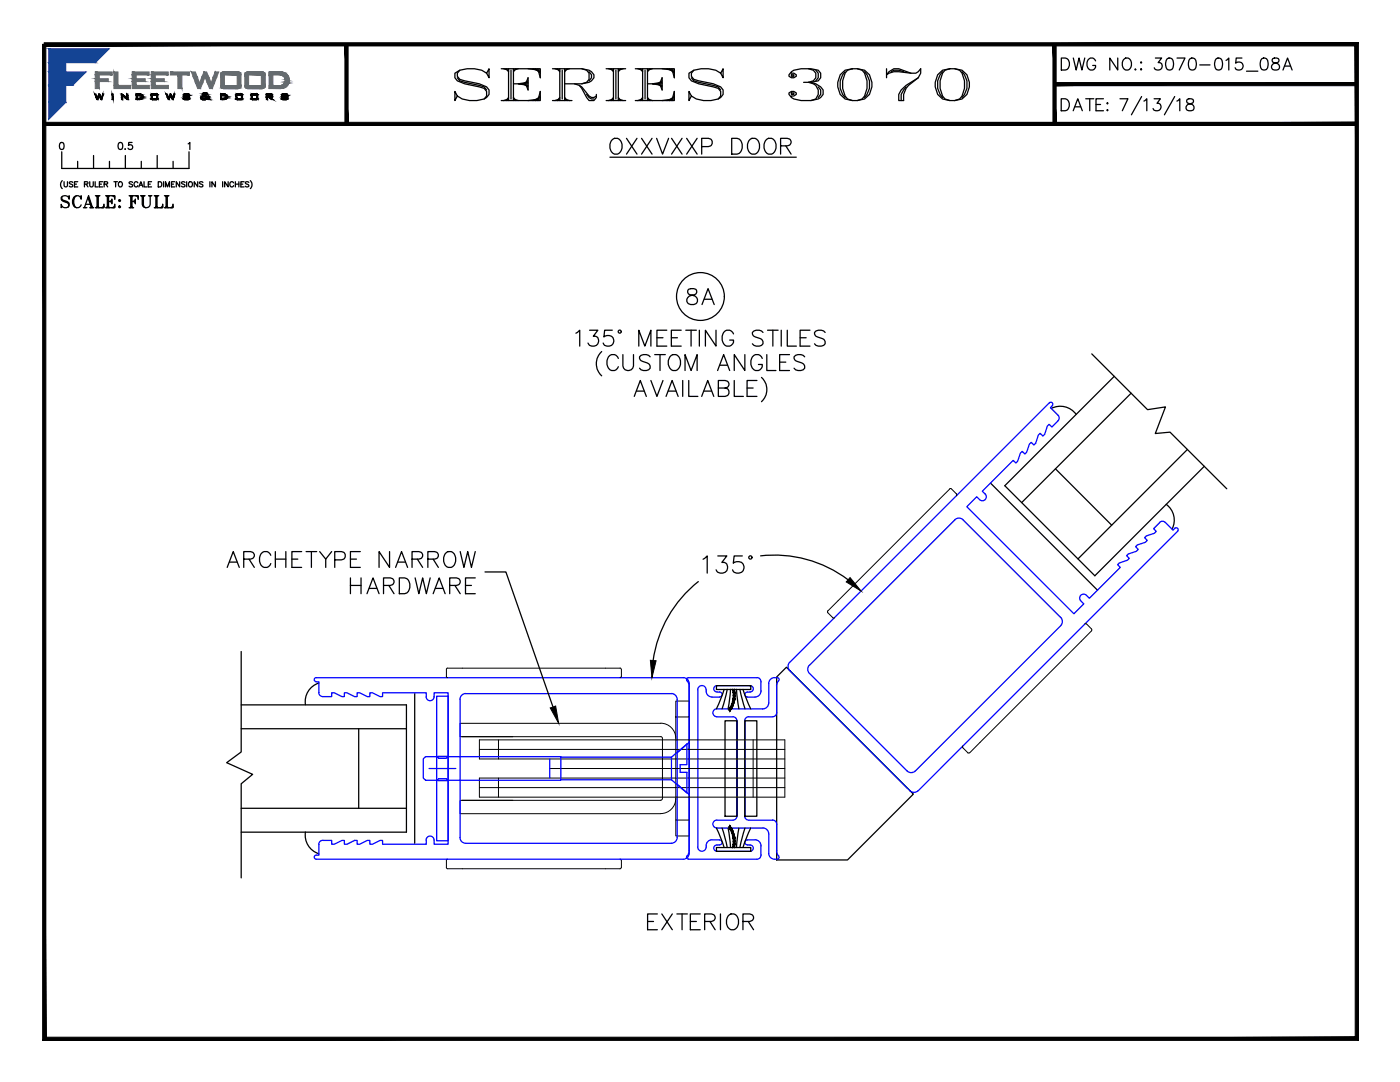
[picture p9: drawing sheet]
<svg xmlns="http://www.w3.org/2000/svg" width="279mm" height="216mm" viewBox="0 0 279 216" stroke-linecap="round" stroke-linejoin="round" font-family="sans-serif">
<defs><g id="words">
<text font-size="10.6" x="90" y="21.2">SERIES 3070</text>
<text font-size="7.1" x="121" y="32.5">OXXVXXP DOOR</text>
<g font-size="6.6">
<text x="136.2" y="62.1">8A</text>
<text x="113.9" y="70.2">135%%D MEETING STILES</text>
<text x="128.4" y="186.6">EXTERIOR</text>
</g>
<text font-size="6.2" x="229.3" y="15.5">3070-015_08A</text>
<g font-size="5.7">
<text x="211" y="15.2">DWG NO.:</text>
<text x="211" y="23.3">DATE:</text>
<text x="11.3" y="42.7">SCALE:</text>
<text x="24.7" y="42.7">FULL</text>
</g>
<text font-size="4.4" x="22.6" y="31">0.5</text>
</g></defs>
<!-- layer: GLASS -->
<path d="M156.9 133.1l25.4 25.3-13.2 13.2h-14.1v-36.5z" fill="none" stroke="#000" stroke-width=".25"/>
<!-- layer: GLASS-VINYL -->
<g fill="none" stroke="#000" stroke-width=".25">
<path d="M217.9 70.6l11.1 11.1 3.6-.5-2 5.3 2.9-.3 11.3 11.3M222.4 75.1l-21.9 21.8 18 18 21.8-21.9M225.7 78.5l-21.8 21.8M197.7 96.4l21.3 21.4M209.8 81.5a3.9 3.9 0 0 1 5 1.2M210.6 93.6l11.3 11.2M237 89.7l-21.9 21.8M232.7 100.6a3.9 3.9 0 0 1 1.2 5M48.1 130v20l-2.9 2.2 5.2 2.3-2.3 1.9v18.8M63.6 136.3a3.9 3.9 0 0 0-2.6 4.3M82.8 138.4v29.9M48.1 140.6h33v25.4h-33"/>
<path d="M48.1 145.4h33M71.6 145.4v15.9M48.1 161.3h33M61 166a3.9 3.9 0 0 0 2.6 4.4"/>
</g>
<!-- layer: VENT -->
<g fill="none" stroke="#00f" stroke-width=".25">
<path d="M211.2 82.8a.8 .8 0 0 1 0 1.2l-1.3 1.2-.5-.5-.4 .3-.5 1.7-.4 .3-.5-.5-.4 .3-.5 1.7-.4 .3-.5-.5-.4 .3-.5 1.6-.4 .4-.5-.5-.4 .3-.5 1.6-.4 .4-.5-.5-6.2 6.1 .6 .6a.79 .79 0 0 1 0 1.1 .79 .79 0 0 1-1.1 0l-.6-.6-1.9 2 21.3 21.4 2-2-.6-.6M211.2 82.9l-1.6-1.6 .4-.3a.42 .42 0 0 0 0-.6 .42 .42 0 0 0-.6 0l-51.8 51.8a1.12 1.12 0 0 0 0 1.6l24 24a1.19 1.19 0 0 0 1.6 0l51.8-51.8M231.4 104.2a.79 .79 0 0 1 1.2 0M231.5 104.3l-1.3 1.2 .6 .5-.4 .4-1.6 .5-.4 .4 .6 .5-.4 .4-1.6 .5-.4 .4 .6 .5-.4 .4-1.6 .5-.4 .4 .6 .5-.4 .4-1.6 .5-.4 .4 .6 .5-6.2 6.2-.6-.6a.79 .79 0 0 0-1.1 0 .79 .79 0 0 0 0 1.1M232.6 104.3l1.5 1.5 .3-.4a.41 .41 0 0 1 .6 0 .41 .41 0 0 1 0 .6M63.1 135.2a.41 .41 0 0 0-.4 .4 .41 .41 0 0 0 .4 .4M63.1 136.1h.5v2.1M63.1 135.2h73.3a1.17 1.17 0 0 1 1.1 1.2M63.6 138.2a.79 .79 0 0 0 .8 .8h1.8v-.8h.5l1.5 .8h.5v-.8h.5l1.6 .8h.5v-.8h.5l1.5 .8h.5v-.8h.5l1.5 .8h.5v-.8h8.8v.8M85 139a.79 .79 0 0 0 .8 .8 .79 .79 0 0 0 .8-.8M86.6 139v-.8h2.8v30.3h-2.8v-.9a.8 .8 0 0 0-.8-.8 .8 .8 0 0 0-.8 .8M87.1 138.9h2.3v28.9h-2.3z"/>
<path d="M93 138.4a1.17 1.17 0 0 0-1.2 1.2v27.5a1.12 1.12 0 0 0 1.2 1.2M93 138.4h41a1.17 1.17 0 0 1 1.1 1.2v27.5a1.19 1.19 0 0 1-1.1 1.2h-41M137.5 136.4v33.9a1.18 1.18 0 0 1-1.1 1.1h-73.3M153.4 136.4v3.9a1.17 1.17 0 0 1-1.2 1.1M154.6 135.2a1.17 1.17 0 0 0-1.2 1.2M154.6 135.2h.7l.2 .2-.5 1.5M155 136.9v5.3a.79 .79 0 0 1-.8 .8M211.7 124.8a1.16 1.16 0 0 0 0-1.6l-19.5-19.5a1.13 1.13 0 0 0-1.6 0l-29.1 29a1.16 1.16 0 0 0 .1 1.7l19.4 19.4a1.17 1.17 0 0 0 1.7 0M211.7 124.9l-29 28.9M84.5 151.4l.4-.4h27v4.7h-27l-.4-.4zM85.6 153.3h5.4M87.1 150.9h2.3l-.4 .4h-1.5z"/>
<path d="M87.5 155.4h1.5l.4 .4h-2.3zM109.7 151.4v3.9M111.9 151.1h22.1v4.5M111.9 155.6h22.1M134 151.1l3.1-2.6v4.1h-1.4v1.5h1.4v4.1l-3.1-2.6M135.2 156.5l2.3 2.1M137.5 148.1l-2.3 2.1M143.1 143h3.2M146.3 143a.79 .79 0 0 1 .8 .8M147.1 143.8v19.1M148.7 143.8l-.1 19.1a.8 .8 0 0 0 .8 .8l4.8-.1a.79 .79 0 0 1 .8 .8v5.4M149.4 143a.79 .79 0 0 0-.8 .8"/>
<path d="M149.4 143h4.8M152.2 141.5l-9.1-.1a.79 .79 0 0 0-.8 .8 .79 .79 0 0 0 .8 .8M63.1 170.6a.41 .41 0 0 0-.4 .4 .41 .41 0 0 0 .4 .4M63.6 168.5v2.1h-.5M85.1 167.6v.9h-8.8v-.8h-.5l-1.5 .8h-.5v-.8h-.5l-1.5 .8h-.5v-.8h-.5l-1.6 .8h-.5v-.8h-.5l-1.5 .8h-.5v-.8h-1.8a.76 .76 0 0 0-.8 .8M143.1 165.2h9.1M147.1 162.9a.79 .79 0 0 1-.8 .8h-3.2a.78 .78 0 0 0-.8 .7 .78 .78 0 0 0 .8 .8M152.2 165.2a1.17 1.17 0 0 1 1.2 1.2v3.9a1.12 1.12 0 0 0 1.2 1.1M155 169.7l.5 1.5-.2 .2h-.7"/>
</g>
<!-- layer: STRIKE-PLATE -->
<path d="M144.7 143.8h2.4v19.1h-2.4zM148.7 143.8h2.3v19.1h-2.3z" fill="none" stroke="#000" stroke-width=".25"/>
<!-- layer: SASH -->
<g fill="none" stroke="#00f" stroke-width=".25">
<path d="M139.2 137.6a.84 .84 0 0 1 .9-.8 .84 .84 0 0 1 .8 .8M139.3 137.6l-.1 31.4a.84 .84 0 0 0 .9 .9 .84 .84 0 0 0 .8-.9M140.9 137.9a1.21 1.21 0 0 0 1.2 1.2h1.5a.5 .5 0 0 0 .5-.5 .5 .5 0 0 0-.5-.5h-.5M140.9 137.6v.3M149.7 136.8a.62 .62 0 0 1 .6 .6 .62 .62 0 0 1-.6 .7M149.7 136.8h-6.6a.62 .62 0 0 0-.7 .6 .62 .62 0 0 0 .7 .7M149.7 138.1h-.5a.5 .5 0 0 0-.5 .5 .5 .5 0 0 0 .5 .5h1.5M150.7 139.1a1.18 1.18 0 0 0 1.2-1.2v-1.9a.75 .75 0 0 0-.8-.8h-13.7l-.3 .1-.1 .3 .4 .7 .1 .6v32.8l-.5 1.5 .4 .2h13.7a.79 .79 0 0 0 .8-.8M140.9 168.7a1.17 1.17 0 0 1 1.2-1.1h1.5a.5 .5 0 0 1 .5 .5 .5 .5 0 0 1-.5 .5 .86 .86 0 0 0-1.2 .6 .64 .64 0 0 0 .7 .7M140.9 168.8v.2M143.1 169.9h6.6M149.7 168.6a.62 .62 0 0 1 .6 .6 .62 .62 0 0 1-.6 .7"/>
<path d="M150.7 167.6a1.17 1.17 0 0 1 1.2 1.1v2M150.7 167.6h-1.5a.5 .5 0 0 0-.5 .5 .5 .5 0 0 0 .5 .5h.5"/>
</g>
<!-- layer: VENT -->
<g fill="none" stroke="#000" stroke-width=".2">
<path d="M89.1 135l.2 .2M89.1 133.6v1.4M89.3 133.3l-.2 .3M89.3 133.3h34.5M123.7 133.3l.3 .3M124 135l-.3 .2M124 133.6v1.4M92.2 147h10.1M92.2 159.7h10.1M95.7 149.5h60.9M95.7 157.2h60.9M99.5 147.6v3.8"/>
<path d="M99.5 155.3v3.8M109.7 153.3h46.9M131.9 144.3a3 3 0 0 1 3 3M131.9 144.3h-40.1v2.7h40.2l.2 .3v12M132.2 159.3l-.3 .4M134.9 159.3a3.1 3.1 0 0 1-3 3.1h-40.1v-2.7h40.1M134.9 143.1v-3.2h2.6v3.2h-2.6v20.5h2.6v-20.5M150.3 147.6v11.5M156.6 151.4h-60.9v-3.8h60.9v11.5h-60.9v-3.8h60.9M89.1 173.1l.2 .2M89.1 171.7v1.4M89.3 171.4l-.2 .3"/>
<path d="M89.3 173.3h34.5M123.7 171.4l.3 .3M124 173.1l-.3 .2M124 171.7v1.4M134.9 163.6v3.2h2.6v-3.2"/>
</g>
<!-- layer: SEAL -->
<g fill="none" stroke="#000" stroke-width=".25">
<path d="M143 136.8h6.8v.8h-6.8zM144.5 137.6l-1.5 3.9M145.1 137.6l-1 3.8M145.8 137.5l-.5 3.9M147 137.5l.5 3.9M147.7 137.6l1 3.8M148.3 137.6l1.5 3.9M143 165.2l1.5 3.9M143 169.1h6.8v.8h-6.8zM144.1 165.2l1 3.9M145.3 165.2l.5 3.9M147.5 165.2l-.5 3.9"/>
<path d="M148.7 165.2l-1 3.9M149.8 165.2l-1.5 3.9"/>
</g>
<g fill="#000" stroke="#000" stroke-width=".2">
<path d="M146.2 137.6l.5 .6-.1-.7zM146.2 137.6l.5 .6h-.4zM146.3 138.2l.4 .6v-.6zM146.3 138.2l.4 .6h-.4zM146.3 138.8l.4 .7v-.7zM146.3 138.8l.4 .7-.4-.1zM146.3 139.4l.2 .7 .2-.6zM146.3 139.4l.2 .7-.3-.1zM146.2 140l.1 .8 .2-.7zM146.2 140l.1 .8-.3-.2zM146 140.6v.7l.3-.5zM146 140.6v.7l-.3-.1zM145.7 141.2v.7l.3-.6zM145.7 141.2v.7l-.3-.2z"/>
<path d="M146.7 168.5l-.1 .7-.4-.1zM146.3 168.5l-.1 .6 .5-.6zM146.7 167.8v.7h-.4zM146.3 167.8v.7l.4-.7zM146.7 167.2v.6h-.4zM146.3 167.3v.5l.4-.6zM146.5 166.6l.2 .6-.4 .1zM146.2 166.6l.1 .7 .2-.7zM146.3 165.9l.2 .7h-.3zM146 166.1l.2 .5 .1-.7zM146 165.3l.3 .6-.3 .2zM145.7 165.5l.3 .6v-.8zM145.7 164.8l.3 .5-.3 .2zM145.4 165l.3 .5v-.7z"/>
</g>
<!-- layer: 0 -->
<path d="M189.5 97.5h.4M189.5 97.6l-24.3 24.3M189.9 97.6l1 1M190.9 98.5v.4M165.2 121.9v.4l1 1h.3M216.5 124.5h.3M216.9 124.5l.9 1M217.8 125.5v.4l-24.3 24.3M192.2 148.8v.4M192.2 149.2l1 1M193.1 150.2h.4" fill="none" stroke="#000" stroke-width=".2"/>
<!-- layer: TEXT -->
<g fill="none" stroke="#000" stroke-width=".25">
<path d="M121.7 31.4h37.2M120.1 70.1a3.3 3.3 0 0 0 0 4.9M123.4 71.5a1.16 1.16 0 0 0-1.3-.7 1.16 1.16 0 0 0-1 1.2 1.4 1.4 0 0 0 .3 1.5 1.4 1.4 0 0 0 1.6 .3l.4-.6M124.3 70.8v2.2a1.07 1.07 0 0 0 1.1 .9 1.07 1.07 0 0 0 1-.9v-2.2M126.6 79.1l1.2-3.2 1.2 3.2M127 78h1.5M129.8 71.2a1.41 1.41 0 0 0-2.2 0 .79 .79 0 0 0 .6 .9l.9 .3a.79 .79 0 0 1 .6 .6 .79 .79 0 0 1-.2 .8 1.46 1.46 0 0 1-1.9-.3M129.9 75.9l1.2 3.2 1.2-3.2M131.7 70.8v3.1M132.9 79.1l1.2-3.2 1.2 3.2M133.4 78h1.5M133.7 71.2a1.17 1.17 0 0 1 1.3-.4 1.17 1.17 0 0 1 .8 1.2 1.48 1.48 0 0 1-1.5 1.9 1.87 1.87 0 0 1-.6-2.7z"/>
<path d="M136.2 75.9v3.2M136.7 73.9v-3.1l1.2 3.1 1.2-3.1v3.1M137.5 75.9v3.2h1.8M140 79.1l1.2-3.2 1.3 3.2M140.5 78h1.5M143.2 73.9l1.2-3.1 1.2 3.1M143.4 77.4h1.3l.5-.1a.74 .74 0 0 0 0-1.2l-.5-.2h-1.3v3.2h1.3l.5-.2a.84 .84 0 0 0 .3-.9 .84 .84 0 0 0-.8-.6M143.7 72.9h1.5M146.5 75.9v3.2h1.9M148.7 70.8v3.1l-2.2-3.1v3.1M149.1 77.4h1.2M151.1 75.9h-2v3.2h2"/>
<path d="M152 75.3a3.3 3.3 0 0 1 0 4.9M152.1 71.5a1.16 1.16 0 0 0-1.3-.7 1.16 1.16 0 0 0-.9 1.2 1.4 1.4 0 0 0 .3 1.5 1.4 1.4 0 0 0 1.5 .3l.4-.6v-.5h-.7M153 70.8v3.1h1.9M157.6 70.8h-2v3.1h2M160.6 71.2a1.41 1.41 0 0 0-2.1 0 .79 .79 0 0 0 .6 .9l.9 .3a.79 .79 0 0 1 .3 1.4 1.46 1.46 0 0 1-1.8-.3M45.3 113.2l1.2-3.1 1.3 3.1M45.8 112.2h1.5M48.6 111.6h1.4a.8 .8 0 0 0 .8-.9l-.4-.5-.4-.1h-1.4v3.1M49.7 111.6l1.1 1.6M54 110.8a1.16 1.16 0 0 0-1.3-.7 1.16 1.16 0 0 0-.9 1.2 1.38 1.38 0 0 0 .3 1.5 1.38 1.38 0 0 0 1.5 .3l.4-.6M55 110.1v3.1M55 111.6h2"/>
<path d="M57 110.1v3.1M58.3 111.6h1.1M60.2 110.1h-1.9v3.1h1.9M61.1 110.1h2.1M62.1 110.1v3.1M63.8 110.1l1.2 1.5 1.2-1.5M65 111.6v1.6M66.8 111.7h1.3l.5-.1a.84 .84 0 0 0 .3-.9 .84 .84 0 0 0-.8-.6h-1.3v3.1M69.9 111.6h1.2M69.9 115.3v3.2M69.9 116.8h2.2M71.9 110.1h-2v3.1h2"/>
<path d="M72.1 115.3v3.2M73.2 118.5l1.2-3.2 1.3 3.2M73.7 117.4h1.5M76.5 116.8h1.4l.4-.1a.74 .74 0 0 0 0-1.2l-.4-.2h-1.4v3.2M77.6 116.8l1 1.7M77.7 110.1v3.1l-2-3.1v3.1M79 113.2l1.1-3.1 1.2 3.1M79.4 112.2h1.5M79.7 115.3h1.1a1.69 1.69 0 0 1 1 1.6 1.69 1.69 0 0 1-1 1.6h-1.1zM82.2 111.6h1.4l.5-.2a.74 .74 0 0 0 0-1.2l-.5-.1h-1.4v3.1M82.8 115.3l.8 3.2 .7-3.2 .8 3.2 .8-3.2M83.3 111.6l1 1.6"/>
<path d="M85.4 111.6h1.3l.5-.2a.74 .74 0 0 0 0-1.2l-.5-.1h-1.3v3.1M86.4 118.5l1.3-3.2 1.1 3.2M86.4 111.6l1.1 1.6M86.9 117.4h1.5M89.1 110.2a1.2 1.2 0 0 1 1.8 1.1 1.38 1.38 0 0 1-.3 1.5 1.38 1.38 0 0 1-1.5 .3 1.94 1.94 0 0 1 0-2.9zM89.7 116.8h1.4l.4-.1a.74 .74 0 0 0 0-1.2l-.4-.2h-1.4v3.2M90.8 116.8l1 1.7M91.8 110.1l.8 3.1 .7-3.1 .8 3.1 .7-3.1M92.9 116.8h1.2M94.8 115.3h-1.9v3.2h1.9M139.4 116.1a24.5 24.5 0 0 0-9.1 15.7M140.3 111.6l.8-.7v3.5"/>
<path d="M143.3 110.9h1.8l-1 1.3a1.11 1.11 0 0 1 1.1 1.3 1.11 1.11 0 0 1-1.5 .9l-.4-.2-.4-.5M148.1 110.9h-1.6l-.2 1.5a1.23 1.23 0 0 1 1.8-.1 1.23 1.23 0 0 1 0 1.8 1.23 1.23 0 0 1-1.8-.1l-.1-.3M151.8 110.9a24.4 24.4 0 0 1 17.4 4.8"/>
<circle cx="139.8" cy="59.2" r="4.8"/>
<circle cx="149.8" cy="111.2" r=".33"/>
</g>
<path d="M169.6 115.2l2.2 2.7-2.9-1.8zM129.8 131.8h1.1l-.8 3.4z" fill="#000" stroke="#000" stroke-width=".2"/>
<!-- layer: DIM -->
<g fill="none" stroke="#000" stroke-width=".25">
<path d="M210.5 8.8v15.9M210.5 16.8h60.3M223.5 19.7h1.6l-1.1 2.4M227.8 19.3l-2 3.6M230.3 19.7h1.3l-.7 .9a.77 .77 0 0 1 .8 .9 .77 .77 0 0 1-1 .6l-.4-.1-.2-.3M234.4 19.3l-2 3.6M236.9 19.8a.48 .48 0 0 0 .3 .8 .99 .99 0 0 1 1.1 1.1 .83 .83 0 0 1-.9 .4 .83 .83 0 0 1-.7-.8 1.09 1.09 0 0 1 1.1-.7 .48 .48 0 0 0 .3-.8l-.4-.1zM8.8 24.7h262M12.1 28.5a.45 .45 0 0 1 .6 .2l.1 .3a.62 .62 0 0 1-.4 .8h-.1a.88 .88 0 0 1-.2-1.3zM12.3 30.3v3.3h25.4v-3.3M12.4 36a1.09 1.09 0 0 0 0 1.6M15.5 32.2v1.4"/>
<path d="M18.7 31v2.6M21.8 32.2v1.4M25 31v2.6M28.2 32.2v1.4M31.4 31v2.6M34.5 32.2v1.4M37.6 28.7l.3-.3v1.4M37.7 36.4l.1-.1a.47 .47 0 0 1 .6 .5 .47 .47 0 0 1-.7 .3zM39.5 36.3v1l-.7-1v1M40.5 36.4l-.3-.1-.4 .1 .1 .2 .6 .4-.3 .3-.4-.2M41.9 36.3v1M43 36.3v1l-.7-1v1"/>
<path d="M44.4 36.3v1M45.5 36.3v1l-.7-1v1M46.6 36.5a.38 .38 0 0 0-.4-.2 .38 .38 0 0 0-.3 .3v.3a.38 .38 0 0 0 .3 .4 .38 .38 0 0 0 .4-.3M47 36.3v1M47 36.7h.7M47.7 36.3v1M48.1 36.7h.4M48.7 36.3h-.6v1h.6M49.7 36.4l-.3-.1-.4 .1v.2l.7 .4-.3 .3-.4-.2M50 36a1.09 1.09 0 0 1 0 1.6M228.3 20.2l.6-.5v2.4M234.9 20.2l.6-.5v2.4"/>
</g>
<g fill="#000" stroke="#000" stroke-width=".2">
<path d="M28 19.7h.4zM28 19h.4zM28 19.6h.4zM36.6 19.6l.2-.1zM37.6 19h.2zM40.3 19.9h.8zM40.5 18.6h.8zM40.6 18.6h.7zM41.1 18.9h.3zM41.5 19.2l.1-.1 .1 .1zM44.8 19h.4zM44.9 19.6h.3z"/>
<path d="M56.4 18.8h.8zM56.2 19.6l.2-.1zM57.2 19h.2z"/>
<path d="M8.8 8.5v.7l262.3-.7zM8.8 9.2l262.3-.7-.6 .7zM270.5 9.2l.6 198.4v-199.1zM270.5 9.2l.6 198.4-.6-.6zM8.5 207.6h262.6l-.6-.6zM9.1 207h261.4l-262 .6zM8.5 8.8v198.8l.6-.6zM8.5 8.8h.6v198.2z"/>
<path d="M18.9 18.8l.5 .7-.2-.7zM18.9 18.8l.5 .7h-.2z"/>
<path d="M19.2 19.5l.3 .4 .2-.4zM19.2 19.5l.3 .4h-.2z"/>
<path d="M19.6 19.1l.1 .4 .1-.4zM19.6 19.1l.1 .4h-.3z"/>
<path d="M19.8 18.8l.3 .3-.2-.3zM19.8 18.8l.3 .3h-.5z"/>
<path d="M19.8 19.1l.4 .4-.1-.4zM19.8 19.1l.4 .4h-.2z"/>
<path d="M20 19.5l.3 .4 .1-.4zM20 19.5l.3 .4h-.2z"/>
<path d="M20.5 18.8l-.1 .7 .3-.7zM20.5 18.8l-.1 .7h-.2z"/>
<path d="M22.4 18.8l.2 1.1v-1.1zM22.4 18.8l.2 1.1h-.2z"/>
<path d="M22.4 19.9h.2zM22.4 19.9h.2z"/>
<path d="M24.2 18.8l.6 .3zM24.2 18.8l.6 .3h-.6z"/>
<path d="M24.2 19.1l.3 .4v-.4zM24.2 19.1l.3 .4h-.3z"/>
<path d="M24.2 19.5l.3 .4v-.4zM24.2 19.5l.3 .4h-.3z"/>
<path d="M24.5 19.1l.8 .4-.5-.4zM24.5 19.1l.8 .4h-.4z"/>
<path d="M25.3 18.8l.2 .3v-.3zM25.3 18.8l.2 .3h-.2z"/>
<path d="M25.3 19.1l.2 .4v-.4zM25.3 19.1l.2 .4h-.2z"/>
<path d="M24.9 19.5l.6 .4v-.4zM24.9 19.5l.6 .4z"/>
<path d="M27.2 19l.2 .7v-.7zM27.2 19l.2 .7h-.2z"/>
<path d="M27.2 18.8h.9zM27.2 18.8h.9z"/>
<path d="M27.2 18.8h1zM27.2 18.8h1z"/>
<path d="M27.2 19.9h.9zM27.2 19.9h.8z"/>
<path d="M27.2 18.8h1zM27.2 18.8h1z"/>
<path d="M27.2 19.8h1zM27.2 19.8l.9 .1z"/>
<path d="M27.2 18.8l1.1 .1zM27.2 18.8l1.1 .1z"/>
<path d="M27.2 19.8h1zM27.2 19.8h1z"/>
<path d="M27.2 18.9l1.2 .1zM27.2 18.9l1.2 .1z"/>
<path d="M27.2 19.7h1.1zM27.2 19.7l1 .1z"/>
<path d="M27.9 19h.5zM27.9 19h.5z"/>
<path d="M28 19h.4zM28 19h.4zM28 19h.4z"/>
<path d="M27.2 19.7h1.2zM27.2 19.7h1.1z"/>
<path d="M28 19h.4zM28 19h.4z"/>
<path d="M28 19.6h.4zM28 19.7h.4zM27.9 19.7h.5z"/>
<path d="M28.1 19l.4 .1zM28.1 19l.4 .1z"/>
<path d="M28.1 19.6h.3zM28 19.6h.4zM28 19.6h.4z"/>
<path d="M28.1 19.1h.4zM28.1 19.1h.4z"/>
<path d="M28.1 19.1h.4zM28.1 19.1h.4z"/>
<path d="M28.1 19.6h.4zM28.1 19.6h.4z"/>
<path d="M28.1 19.6h.4zM28.1 19.6h.3z"/>
<path d="M28.2 19.1l.3 .1zM28.2 19.1l.3 .1zM28.2 19.2h.3zM28.2 19.2h.3z"/>
<path d="M28.2 19.5h.3zM28.1 19.6h.4z"/>
<path d="M28.2 19.2h.3zM28.2 19.2h.3z"/>
<path d="M28.2 19.2l.3 .1zM28.2 19.2l.3 .1z"/>
<path d="M28.2 19.4l.3 .1zM28.2 19.4l.3 .1zM28.2 19.5h.3zM28.2 19.5h.3z"/>
<path d="M28.2 19.5h.3zM28.2 19.5h.3z"/>
<path d="M28.2 19.3h.3zM28.2 19.3h.3z"/>
<path d="M28.2 19.3h.3zM28.2 19.3h.3z"/>
<path d="M28.2 19.3l.3 .1zM28.2 19.3l.3 .1z"/>
<path d="M28.2 19.4h.3zM28.2 19.4h.3z"/>
<path d="M30.1 19l.3 .7v-.7zM30.1 19l.3 .7h-.3z"/>
<path d="M30.4 18.8h.9zM30.3 18.8h1z"/>
<path d="M30.3 18.8h1.1zM30.3 18.8h1.1z"/>
<path d="M30.3 19.9h1zM30.3 19.9h1z"/>
<path d="M30.3 18.8h1.1zM30.3 18.8h1.1z"/>
<path d="M30.3 19.9h1.1zM30.3 19.9h1z"/>
<path d="M30.3 18.8h1.1zM30.2 18.8h1.2z"/>
<path d="M30.3 19.8h1.1zM30.3 19.8l1.1 .1z"/>
<path d="M30.2 18.8h1.3zM30.2 18.8h1.3z"/>
<path d="M30.2 19.8h1.2zM30.2 19.8h1.2z"/>
<path d="M30.2 18.8l1.3 .1zM30.2 18.8l1.3 .1z"/>
<path d="M30.2 19.8h1.3zM30.2 19.8h1.2z"/>
<path d="M30.2 18.9h1.3zM30.2 18.9h1.3z"/>
<path d="M30.2 19.8h1.3zM30.2 19.8h1.3z"/>
<path d="M30.2 18.9h1.3zM30.2 18.9h1.3z"/>
<path d="M30.1 18.9l1.4 .1zM30.1 18.9l1.4 .1z"/>
<path d="M31.2 19l.3 .7v-.7zM31.2 19l.3 .7h-.3z"/>
<path d="M30.1 19.7h1.4zM30.1 19.7h1.4z"/>
<path d="M30.1 19.7h1.4zM30.1 19.7h1.4z"/>
<path d="M30.2 19.7h1.3zM30.2 19.7l1.3 .1z"/>
<path d="M33.1 18.8l.6 .7-.3-.7zM33.1 18.8l.6 .7h-.3z"/>
<path d="M33.4 19.5l.3 .4 .2-.4zM33.4 19.5l.3 .4h-.1z"/>
<path d="M33.8 19.1l.1 .4 .1-.4zM33.8 19.1l.1 .4h-.2z"/>
<path d="M34 18.8l.3 .3-.2-.3zM34 18.8l.3 .3h-.5z"/>
<path d="M34 19.1l.4 .4-.1-.4zM34 19.1l.4 .4h-.2z"/>
<path d="M34.2 19.5l.3 .4 .2-.4zM34.2 19.5l.3 .4h-.1z"/>
<path d="M34.7 18.8v.7l.2-.7zM34.7 18.8v.7h-.3z"/>
<path d="M36.8 19.4h1zM37.6 19.4h.2zM37.6 19.4h.2z"/>
<path d="M36.6 19.6l.2 .1zM36.6 19.6l.2 .1z"/>
<path d="M36.6 18.9l.3 .1zM36.6 18.9l.3 .1z"/>
<path d="M36.6 19l.3 .2v-.2zM36.6 19l.3 .2h-.3zM36.6 19.2h.3zM36.6 19.2h.3z"/>
<path d="M37.6 19h.2zM37.6 19h.2z"/>
<path d="M36.8 18.8h.8zM36.8 18.8h.8zM36.8 18.8h.8zM36.8 18.8h.8z"/>
<path d="M36.8 18.8h.9zM36.8 18.8h.9z"/>
<path d="M36.8 18.8h.9zM36.7 18.8h1z"/>
<path d="M36.6 19.2h1.1zM36.6 19.2h1.1z"/>
<path d="M36.6 19.2h1.1zM36.6 19.2h1.1z"/>
<path d="M36.7 19.9h1zM36.7 19.9h.9z"/>
<path d="M36.7 18.8h1zM36.7 18.8h1zM36.7 18.8h1zM36.7 18.8h1z"/>
<path d="M36.7 19.9h1zM36.7 19.9h1z"/>
<path d="M36.7 18.8h1zM36.7 18.8h1z"/>
<path d="M36.7 18.8h1zM36.7 18.8h1z"/>
<path d="M36.6 19.2h1.1zM36.6 19.2h1.1z"/>
<path d="M36.6 19.2h1.1zM36.6 19.2h1.1z"/>
<path d="M36.7 19.8h1zM36.7 19.8l1 .1z"/>
<path d="M36.7 18.8h1zM36.7 18.8h1z"/>
<path d="M36.7 18.8l1.1 .1zM36.7 18.8l1.1 .1zM36.7 18.9h1.1zM36.7 18.9h1.1z"/>
<path d="M36.6 19.2h1.1zM36.6 19.2h1.1z"/>
<path d="M36.6 19.2l1.2 .1zM36.6 19.2l1.2 .1z"/>
<path d="M36.7 19.8h1zM36.7 19.8h1z"/>
<path d="M36.7 18.9h1.1zM36.7 18.9h1.1z"/>
<path d="M36.6 18.9h1.2zM36.6 18.9h1.2z"/>
<path d="M36.6 18.9h1.2zM36.6 18.9h1.2zM36.6 18.9h1.2zM36.6 18.9h1.2z"/>
<path d="M36.6 19.3h1.2zM36.6 19.3h1.2z"/>
<path d="M36.6 19.3h1.2zM36.6 19.3h1.2z"/>
<path d="M36.6 19.8h1.2zM36.6 19.8h1.1z"/>
<path d="M36.6 18.9h1.2zM36.6 18.9h1.2z"/>
<path d="M37.6 18.9l.2 .1zM37.6 18.9l.2 .1z"/>
<path d="M36.7 19.3h1.1zM36.7 19.3h1.1z"/>
<path d="M36.7 19.3h1.1zM36.7 19.3h1.1zM36.7 19.3h1.1zM36.7 19.3h1.1z"/>
<path d="M36.7 19.3h1.1zM36.7 19.3h1.1z"/>
<path d="M36.7 19.3l1.1 .1zM36.7 19.3l1.1 .1zM36.7 19.4h1.1zM36.7 19.4h1.1z"/>
<path d="M36.6 19.7l1.2 .1zM36.6 19.7l1.2 .1z"/>
<path d="M36.6 19.8h1.2zM36.6 19.8h1.2z"/>
<path d="M36.7 19.4h1.1zM36.7 19.4h1.1z"/>
<path d="M36.8 19.4h1zM36.8 19.4h1zM36.8 19.4h1z"/>
<path d="M37.6 19.4l.2 .3v-.3zM37.6 19.4l.2 .3h-.2z"/>
<path d="M36.6 19.7h1.2zM36.6 19.7h1.2z"/>
<path d="M36.6 19.7h1.2zM36.6 19.7h1.2z"/>
<path d="M40.1 19.4h.3zM40.1 19.4h.3zM40.1 19.4h.3zM40.1 19.4h.3zM40.1 19.4h.3zM40.1 19.4h.3z"/>
<path d="M40.1 19.4h.3zM40.1 19.4h.3zM40.1 19.4h.3zM40.1 19.4h.3zM40.1 19.4h.3zM40.1 19.4h.3z"/>
<path d="M40.1 19.4l.3 .1zM40.1 19.4l.3 .1z"/>
<path d="M40.1 19.5l.3 .1v-.1zM40.1 19.5l.3 .1h-.3z"/>
<path d="M40.2 19.4h.3zM40.2 19.4h.2z"/>
<path d="M40.2 19.4h.3zM40.2 19.4h.3z"/>
<path d="M40.2 19.3h.3zM40.2 19.3l.3 .1z"/>
<path d="M40.2 19.3h.4zM40.2 19.3h.3z"/>
<path d="M40.2 19.3h.4zM40.2 19.3h.4z"/>
<path d="M40.2 19.3h.4zM40.2 19.3h.4z"/>
<path d="M40.5 18.8h.2zM40.5 18.8h.2zM40.5 18.8h.2zM40.5 18.8h.2zM40.5 18.8h.2zM40.5 18.8h.2z"/>
<path d="M40.5 18.8l.2 .1zM40.5 18.8l.2 .1zM40.5 18.9h.2zM40.5 18.9h.2zM40.5 18.9h.2zM40.5 18.9h.2z"/>
<path d="M40.5 18.9h.3zM40.5 18.9h.3z"/>
<path d="M40.3 19.2h.4zM40.2 19.3h.4z"/>
<path d="M40.5 18.9h.3zM40.5 18.9h.3z"/>
<path d="M40.5 18.9l.4 .1zM40.5 18.9l.4 .1z"/>
<path d="M40.5 19h.4zM40.5 19h.4z"/>
<path d="M40.5 19h.4zM40.5 19h.4z"/>
<path d="M40.5 19h.4zM40.5 19h.4z"/>
<path d="M40.5 19l.5 .1zM40.5 19l.5 .1z"/>
<path d="M40.6 19.1l.6 .1zM40.3 19.2l.3-.1 .6 .1z"/>
<path d="M40.3 19.9h.8zM40.3 19.9h.7z"/>
<path d="M40.3 19.9h.8zM40.3 19.9h.8z"/>
<path d="M40.3 19.9h.8zM40.3 19.9h.8zM40.3 19.9h.8z"/>
<path d="M40.2 19.8h.9zM40.2 19.8h1z"/>
<path d="M40.2 19.8h.9zM40.2 19.8l.9 .1zM40.3 19.9h.8z"/>
<path d="M40.7 19.2l.6 .2-.1-.2zM40.7 19.2l.6 .2h-.4z"/>
<path d="M40.2 19.8h1zM40.2 19.8h1z"/>
<path d="M40.7 18.5l.5 .1zM40.6 18.6h.6zM40.6 18.6h.6zM40.6 18.6h.6z"/>
<path d="M40.2 19.8h1zM40.2 19.8h1z"/>
<path d="M40.6 18.6h.7zM40.6 18.6h.7zM40.6 18.6h.7z"/>
<path d="M40.2 19.8h1zM40.2 19.8h1z"/>
<path d="M40.6 18.6h.7zM40.6 18.6h.7z"/>
<path d="M40.2 19.7h1.1zM40.2 19.7l1 .1z"/>
<path d="M40.6 18.6h.7zM40.6 18.6h.7z"/>
<path d="M40.6 18.6h.7zM40.6 18.6h.7zM40.5 18.6h.8z"/>
<path d="M40.2 19.7h1.1zM40.2 19.7h1.1z"/>
<path d="M40.2 19.7h1.1zM40.2 19.7h1.1z"/>
<path d="M40.5 18.6h.8zM40.5 18.6h.8z"/>
<path d="M40.9 19.4h.4zM40.9 19.4h.4z"/>
<path d="M40.5 18.6h.8zM40.5 18.6h.8z"/>
<path d="M40.5 18.6h.9zM40.5 18.6h.9z"/>
<path d="M40.5 18.6l.9 .1zM40.5 18.6l.9 .1z"/>
<path d="M40.5 18.7h.9zM40.5 18.7h.9z"/>
<path d="M40.5 18.7h.9zM40.5 18.7h.9zM40.5 18.7h.9zM40.5 18.7h.9z"/>
<path d="M40.5 18.7l.9 .1zM40.5 18.7l.9 .1z"/>
<path d="M40.5 18.8h.9zM40.5 18.8h.9z"/>
<path d="M41.1 18.8l.3 .1v-.1zM41.1 18.8l.3 .1h-.3z"/>
<path d="M41.1 19.5h.4zM41.1 19.5h.4z"/>
<path d="M41.1 19.5l.5 .1zM41 19.6h.6z"/>
<path d="M41 19.6h.6zM41 19.6h.6z"/>
<path d="M41 19.6h.7zM41 19.6h.7z"/>
<path d="M41 19.6h.7zM41 19.6h.7zM41 19.6h.7zM41 19.6h.7z"/>
<path d="M40.1 19.6l1.6 .1zM40.1 19.6l1.6 .1z"/>
<path d="M40.1 19.7h1.6zM40.1 19.7h1.6z"/>
<path d="M41.3 19.4h.4zM41.3 19.4h.4z"/>
<path d="M40.9 19.4l.6 .1 .2-.1zM40.9 19.4l.6 .1z"/>
<path d="M41.3 19.7l.6 .2-.2-.2zM41.3 19.7l.6 .2h-.4z"/>
<path d="M41.5 19.2l.3 .1zM41.4 19.3h.4z"/>
<path d="M41.4 19.3l.3 .1 .1-.1zM41.4 19.3l.3 .1h-.4z"/>
<path d="M44 19l.3 .7v-.7zM44 19l.3 .7h-.3z"/>
<path d="M44 18.8h.9zM44 18.8h.9z"/>
<path d="M44 18.8h1zM44 18.8h1z"/>
<path d="M44 19.9h.9zM44 19.9h.8z"/>
<path d="M44 18.8h1.1zM44 18.8h1.1z"/>
<path d="M44 19.8h1zM44 19.8l.9 .1z"/>
<path d="M44 18.8l1.2 .1zM44 18.8l1.2 .1z"/>
<path d="M44 19.8h1.1zM44 19.8h1z"/>
<path d="M44 18.9l1.2 .1zM44 18.9l1.2 .1z"/>
<path d="M44 19.7h1.2zM44 19.7l1.1 .1z"/>
<path d="M44.7 19h.5zM44.7 19h.5z"/>
<path d="M44 19.7h1.2zM44 19.7h1.2z"/>
<path d="M44.8 19h.4zM44.8 19h.4zM44.8 19h.4z"/>
<path d="M44.9 19h.4zM44.9 19h.4z"/>
<path d="M44.8 19.6l.4 .1zM44.8 19.7h.4z"/>
<path d="M44.8 19.7h.4zM44.7 19.7h.5z"/>
<path d="M44.9 19l.4 .1zM44.9 19l.4 .1z"/>
<path d="M44.9 19.6h.4zM44.9 19.6h.3zM44.8 19.6h.4z"/>
<path d="M45 19.1h.3zM45 19.1h.3z"/>
<path d="M45 19.6h.3zM44.9 19.6h.4z"/>
<path d="M45 19.1h.3zM45 19.1h.3z"/>
<path d="M45 19.1l.3 .1zM45 19.1l.3 .1z"/>
<path d="M45 19.5l.3 .1zM45 19.6h.3z"/>
<path d="M45 19.6h.3zM45 19.6h.3z"/>
<path d="M45 19.5h.3zM45 19.5h.3z"/>
<path d="M45 19.5h.3zM45 19.5h.3z"/>
<path d="M45 19.2h.3zM45 19.2h.3z"/>
<path d="M45 19.2h.3zM45 19.2h.3z"/>
<path d="M45.1 19.2l.2 .1zM45.1 19.2l.2 .1z"/>
<path d="M45.1 19.3h.2zM45.1 19.3h.2z"/>
<path d="M45.1 19.3h.2zM45.1 19.3h.2z"/>
<path d="M45.1 19.3l.2 .1zM45.1 19.3l.2 .1z"/>
<path d="M45.1 19.4h.2zM45.1 19.4h.2z"/>
<path d="M45.1 19.4l.2 .1zM45.1 19.4l.2 .1z"/>
<path d="M47.1 19l.2 .7v-.7zM47.1 19l.2 .7h-.2z"/>
<path d="M47.3 18.8h.9zM47.2 18.8h1z"/>
<path d="M47.2 18.8h1.1zM47.2 18.8h1.1z"/>
<path d="M47.2 19.9h1.1zM47.2 19.9h1z"/>
<path d="M47.2 18.8h1.1zM47.2 18.8h1.1z"/>
<path d="M47.2 19.9h1.1zM47.2 19.9h1.1z"/>
<path d="M47.2 18.8h1.1zM47.1 18.8h1.2z"/>
<path d="M47.1 19.8h1.2zM47.1 19.8l1.2 .1z"/>
<path d="M47.1 18.8h1.3zM47.1 18.8h1.3z"/>
<path d="M47.1 18.8l1.3 .1zM47.1 18.9h1.3z"/>
<path d="M47.1 19.8h1.3zM47.1 19.8h1.2z"/>
<path d="M47.1 18.9h1.3zM47.1 18.9h1.3z"/>
<path d="M47.1 19.8h1.3zM47.1 19.8h1.3z"/>
<path d="M47.1 18.9h1.3zM47.1 18.9h1.3z"/>
<path d="M47.1 18.9l1.3 .1zM47.1 18.9l1.3 .1z"/>
<path d="M48.2 19l.2 .7v-.7zM48.2 19l.2 .7h-.2z"/>
<path d="M47.1 19.7h1.3zM47.1 19.7h1.3z"/>
<path d="M47.1 19.7h1.3zM47.1 19.7h1.3z"/>
<path d="M47.1 19.7h1.3zM47.1 19.7l1.3 .1z"/>
<path d="M50.1 19l.3 .7v-.7zM50.1 19l.3 .7h-.3z"/>
<path d="M50.3 18.8h1zM50.3 18.8h1z"/>
<path d="M50.3 18.8h1zM50.2 18.8h1.1z"/>
<path d="M50.3 19.9h1zM50.3 19.9h1z"/>
<path d="M50.2 18.8h1.2zM50.2 18.8h1.2z"/>
<path d="M50.2 19.9h1.2zM50.2 19.9h1.1z"/>
<path d="M50.2 18.8h1.2zM50.2 18.8h1.2z"/>
<path d="M50.2 19.8h1.2zM50.2 19.8l1.2 .1z"/>
<path d="M50.2 18.8h1.2zM50.2 18.8h1.2z"/>
<path d="M50.1 18.8l1.3 .1zM50.1 18.9h1.3z"/>
<path d="M50.2 19.8h1.2zM50.2 19.8h1.2z"/>
<path d="M50.1 18.9h1.4zM50.1 18.9h1.4z"/>
<path d="M50.1 19.8h1.3zM50.1 19.8h1.3z"/>
<path d="M50.1 18.9h1.4zM50.1 18.9h1.4z"/>
<path d="M50.1 18.9l1.4 .1zM50.1 18.9l1.4 .1z"/>
<path d="M51.2 19l.3 .7v-.7zM51.2 19l.3 .7h-.3z"/>
<path d="M50.1 19.7h1.4zM50.1 19.7h1.4z"/>
<path d="M50.1 19.7h1.4zM50.1 19.7h1.4z"/>
<path d="M50.1 19.7h1.4zM50.1 19.7l1.3 .1z"/>
<path d="M53.2 19l.2 .3v-.3zM53.2 19l.2 .3h-.2z"/>
<path d="M53.2 19.5l.2 .4v-.4zM53.2 19.5l.2 .4h-.2z"/>
<path d="M53.7 19.5l.8 .4-.5-.4zM53.7 19.5l.8 .4h-.4z"/>
<path d="M53.2 19.5h.9zM53.2 19.5h1z"/>
<path d="M53.2 18.8h1zM53.2 18.8h1z"/>
<path d="M53.2 18.8h1zM53.2 18.8h1z"/>
<path d="M53.2 18.8h1.1zM53.2 18.8h1.1z"/>
<path d="M53.2 19.4h1zM53.2 19.4l1 .1z"/>
<path d="M53.2 19.4h1.1zM53.2 19.4h1z"/>
<path d="M53.2 18.8h1.1zM53.2 18.8h1.1z"/>
<path d="M53.2 18.8h1.1zM53.2 18.8h1.1z"/>
<path d="M53.2 19.4h1.1zM53.2 19.4h1.1z"/>
<path d="M53.2 18.8l1.1 .1zM53.2 18.8l1.1 .1z"/>
<path d="M53.2 19.4h1.1zM53.2 19.4h1.1z"/>
<path d="M53.2 18.9h1.1zM53.2 18.9h1.1z"/>
<path d="M53.2 18.9h1.2zM53.2 18.9h1.2z"/>
<path d="M53.2 19.3h1.1zM53.2 19.3l1.1 .1z"/>
<path d="M53.2 18.9l1.2 .1zM53.2 18.9l1.2 .1z"/>
<path d="M54 19h.4zM54 19h.4zM54.1 19h.3zM54.1 19h.3z"/>
<path d="M54.1 19h.3zM54.1 19h.3z"/>
<path d="M54.1 19h.3zM54.1 19h.3zM54.1 19h.3zM54.1 19h.3z"/>
<path d="M54.1 19h.3zM54.1 19h.3z"/>
<path d="M54.1 19h.3zM54.1 19h.3zM54.1 19h.3zM54.1 19h.3z"/>
<path d="M54.1 19l.3 .2v-.2zM54.1 19l.3 .2h-.3z"/>
<path d="M54.1 19.2h.3zM54.1 19.2h.3zM54.1 19.2h.3zM54.1 19.2h.3z"/>
<path d="M54.1 19.2h.3zM54.1 19.2h.3z"/>
<path d="M54.1 19.2h.3zM54.1 19.2h.3zM54.1 19.2h.3zM54.1 19.2h.3z"/>
<path d="M54.1 19.2h.3zM54.1 19.2h.3zM54.1 19.2h.3zM54.1 19.2h.3z"/>
<path d="M54.1 19.2l.3 .1zM54.1 19.2l.3 .1z"/>
<path d="M53.2 19.3h1.2zM53.2 19.3h1.2z"/>
<path d="M53.2 19.3h1.2zM53.2 19.3h1.1z"/>
<path d="M56.4 19.4h1zM57.2 19.4h.2zM57.2 19.4h.2z"/>
<path d="M56.2 19.6l.2 .1zM56.2 19.6l.2 .1z"/>
<path d="M56.2 18.9l.2 .1zM56.2 18.9l.2 .1z"/>
<path d="M56.2 19l.2 .2v-.2zM56.2 19l.2 .2h-.2zM56.2 19.2h.2zM56.2 19.2h.2z"/>
<path d="M57.2 19h.2zM57.2 19h.2z"/>
<path d="M56.4 18.8h.8zM56.4 18.8h.8zM56.4 18.8h.8z"/>
<path d="M56.4 18.8h.8zM56.4 18.8h.8z"/>
<path d="M56.2 19.2h1zM56.2 19.2h1z"/>
<path d="M56.2 19.2h1.1zM56.2 19.2h1.1z"/>
<path d="M56.3 19.9h.9zM56.3 19.9h.9z"/>
<path d="M56.3 18.8h1zM56.3 18.8h1z"/>
<path d="M56.3 18.8h1zM56.3 18.8h1z"/>
<path d="M56.2 19.2h1.1zM56.2 19.2h1.1zM56.2 19.2h1.1zM56.2 19.2h1.1z"/>
<path d="M56.3 19.9h1zM56.3 19.9h.9z"/>
<path d="M56.3 18.8h1zM56.3 18.8h1z"/>
<path d="M56.3 18.8h1zM56.3 18.8h1z"/>
<path d="M56.3 18.8h1zM56.3 18.8h1z"/>
<path d="M56.3 19.8h1zM56.3 19.8l1 .1z"/>
<path d="M56.3 18.8h1zM56.3 18.8h1z"/>
<path d="M56.2 19.2l1.1 .1zM56.2 19.2l1.1 .1zM56.2 19.3h1.1zM56.2 19.3h1.1z"/>
<path d="M56.2 19.8h1.1zM56.2 19.8h1.1z"/>
<path d="M56.3 18.8l1 .1zM56.3 18.8l1 .1z"/>
<path d="M56.2 19.3h1.2zM56.2 19.3h1.2z"/>
<path d="M56.2 18.9h1.2zM56.2 18.9h1.2z"/>
<path d="M56.2 18.9h1.2zM56.2 18.9h1.2z"/>
<path d="M56.2 18.9h1.2zM56.2 18.9h1.2z"/>
<path d="M56.2 18.9h1.2zM56.2 18.9h1.2zM56.2 18.9h1.2zM56.2 18.9h1.2z"/>
<path d="M56.2 19.3h1.2zM56.2 19.3h1.2z"/>
<path d="M56.2 19.8h1.2zM56.2 19.8h1.1z"/>
<path d="M56.2 18.9h1.2zM56.2 18.9h1.2z"/>
<path d="M57.2 18.9l.2 .1zM57.2 18.9l.2 .1z"/>
<path d="M56.2 19.3h1.2zM56.2 19.3h1.2zM56.3 19.3h1.1zM56.3 19.3h1.1z"/>
<path d="M56.3 19.3h1.1zM56.3 19.3h1.1z"/>
<path d="M56.2 19.7l1.2 .1zM56.2 19.7l1.2 .1z"/>
<path d="M56.2 19.8h1.2zM56.2 19.8h1.2z"/>
<path d="M56.3 19.3l1.1 .1zM56.3 19.3l1.1 .1zM56.3 19.4h1.1zM56.3 19.4h1.1z"/>
<path d="M56.3 19.4h1.1zM56.3 19.4h1.1z"/>
<path d="M56.3 19.4h1.1zM56.3 19.4h1.1zM56.4 19.4h1z"/>
<path d="M57.2 19.4l.2 .3v-.3zM57.2 19.4l.2 .3h-.2z"/>
<path d="M56.2 19.7h1.2zM56.2 19.7h1.2z"/>
<path d="M56.2 19.7h1.2zM56.2 19.7h1.2z"/>
<path d="M68.8 8.8l.7 15.9v-15.9zM68.8 8.8l.7 15.9h-.7z"/>
<path d="M210.5 16.5v.6l60.3-.6zM210.5 17.1l60.3-.6v.6z"/>
<path d="M210.1 8.8l.7 15.9v-15.9zM210.1 8.8l.7 15.9h-.7z"/>
<path d="M8.8 24.4v.6l262-.6zM8.8 25l262-.6v.6z"/>
</g>
<g fill="#144494" stroke="#144494" stroke-width=".2">
<path d="M9.7 17h3.4v3.4z"/>
<path d="M9.7 9.7l9.3 2.8 2.8-2.8zM9.7 9.7l9.3 2.8h-9.3z"/>
<path d="M9.7 12.5l3.4 1.9v-1.9zM9.7 12.5l3.4 1.9h-3.4z"/>
<path d="M9.7 14.4l4.8 2.6 2.7-2.6zM9.7 14.4l4.8 2.6h-4.8z"/>
<path d="M9.7 17v3.4h3.4zM9.7 20.4h3.4l-3.4 3.4z"/>
</g>
<g fill="#656b6f" stroke="#656b6f" stroke-width=".2">
<path d="M19 14.4l3.4 .6v-.6zM19 14.4l3.4 .6h-3.4z"/>
<path d="M19 15l.8 .7v-.7zM19 15l.8 .7h-.8z"/>
<path d="M19 15.7l2.6 .6v-.6zM19 15.7l2.6 .6h-2.6z"/>
<path d="M19 16.3l.8 1.4v-1.4zM19 16.3l.8 1.4h-.8z"/>
<path d="M53.7 14.4h2.7zM53.7 14.4h2.7z"/>
<path d="M53.7 14.4l3 .1zM53.7 14.4l3 .1z"/>
<path d="M53.7 14.5l3.2 .1-.2-.1zM53.7 14.5l3.2 .1h-3.2z"/>
<path d="M53.7 14.6l3.5 .2-.3-.2zM53.7 14.6l3.5 .2h-3.5z"/>
<path d="M53.7 14.8l3.6 .2-.1-.2zM53.7 14.8l3.6 .2h-3.6z"/>
<path d="M55.9 15h1.5zM55.9 15h1.5z"/>
<path d="M56.1 15h1.3zM56.1 15h1.3z"/>
<path d="M56.2 15h1.2zM56.2 15h1.2z"/>
<path d="M56.3 15l1.2 .1zM56.3 15l1.2 .1z"/>
<path d="M56.4 15.1l1.1 .1v-.1zM56.4 15.1l1.1 .1h-.9z"/>
<path d="M56.6 15.2l1 .1zM56.6 15.2l1 .1z"/>
<path d="M56.6 15.3l1 .1v-.1zM56.6 15.3l1 .1h-.9z"/>
<path d="M56.7 15.4l1 .1-.1-.1zM56.7 15.4l1 .1h-.9z"/>
<path d="M56.8 15.5l.9 .1zM56.8 15.5l.9 .1z"/>
<path d="M56.8 15.6l.9 .1v-.1zM56.8 15.6l.9 .1h-.8z"/>
<path d="M56.9 15.7l.8 .2v-.2zM56.9 15.7l.8 .2h-.8z"/>
<path d="M56.9 15.9h.8zM56.9 15.9h.8z"/>
<path d="M56.9 15.9l.8 .2v-.2zM56.9 15.9l.8 .2h-.8z"/>
<path d="M56.9 16.1l.8 .1zM56.9 16.1l.8 .1z"/>
<path d="M56.9 16.2l.8 .1v-.1zM56.9 16.2l.8 .1h-.8z"/>
<path d="M56.9 16.3l.8 .2v-.2zM56.9 16.3l.8 .2h-.9z"/>
<path d="M56.8 16.5h.9zM56.8 16.5h.9z"/>
<path d="M56.8 16.5l.8 .2 .1-.2zM56.8 16.5l.8 .2h-.9z"/>
<path d="M56.7 16.7l.9 .1v-.1zM56.7 16.7l.9 .1h-1z"/>
<path d="M56.6 16.8h1zM56.6 16.8h.9z"/>
<path d="M56.6 16.8l.9 .1v-.1zM56.4 16.9l.2-.1 .9 .1z"/>
<path d="M56.4 16.9h1.1zM56.3 17h1.1z"/>
<path d="M56.3 17h1.1zM56.2 17h1.2z"/>
<path d="M56.2 17h1.2zM56.1 17.1h1.3z"/>
<path d="M56.1 17.1h1.3zM55.9 17.1h1.4z"/>
<path d="M53.7 15l.8 2.1v-2.1zM53.7 15l.8 2.1h-.8z"/>
<path d="M53.7 17.1l3.5 .2 .1-.2zM53.7 17.1l3.5 .2h-3.5z"/>
<path d="M53.7 17.3l3.2 .1 .3-.1zM53.7 17.3l3.2 .1h-3.2z"/>
<path d="M53.7 17.4l3 .2 .2-.2zM53.7 17.4l3 .2h-3z"/>
<path d="M53.7 17.6h3zM53.7 17.6l2.7 .1z"/>
<path d="M53.7 17.7h2.7zM53.7 17.7h2.4z"/>
<path d="M49.5 14.4h3zM49.3 14.4h3.2z"/>
<path d="M49.3 14.4h3.3zM49.2 14.4h3.4z"/>
<path d="M49.2 14.4l3.5 .1zM49.1 14.5h3.6z"/>
<path d="M49.1 14.5h3.6zM49 14.5h3.7z"/>
<path d="M49 14.5l3.8 .1-.1-.1zM49 14.5l3.8 .1h-3.8z"/>
<path d="M49 14.6l3.9 .1-.1-.1zM49 14.6l3.9 .1h-4z"/>
<path d="M48.9 14.7l4 .1v-.1zM48.9 14.7l4 .1h-4z"/>
<path d="M48.9 14.8l4 .2v-.2zM48.9 14.8l4 .2h-4z"/>
<path d="M52.2 15l.7 2.1v-2.1zM52.2 15l.7 2.1h-.7z"/>
<path d="M48.9 15l.7 2.1v-2.1zM48.9 15l.7 2.1h-.7z"/>
<path d="M48.9 17.1l4 .1v-.1zM48.9 17.1l4 .1h-4z"/>
<path d="M48.9 17.2l4 .1v-.1zM48.9 17.2l4 .1h-4z"/>
<path d="M48.9 17.3l4 .1v-.1zM48.9 17.3l4 .1h-4z"/>
<path d="M48.9 17.4h4zM48.9 17.4l3.9 .1z"/>
<path d="M49 17.5h3.8zM49 17.5h3.7z"/>
<path d="M49.1 17.5h3.6zM49.1 17.5l3.5 .1z"/>
<path d="M49.2 17.6h3.4zM49.2 17.6l3.3 .1z"/>
<path d="M49.3 17.7h3.2zM49.3 17.7h3.1z"/>
<path d="M49.4 17.7h3zM49.4 17.7h2.9z"/>
<path d="M44.6 14.4h3zM44.5 14.4h3.1z"/>
<path d="M44.5 14.4h3.2zM44.4 14.4h3.3z"/>
<path d="M44.4 14.4l3.4 .1zM44.3 14.5h3.5z"/>
<path d="M44.3 14.5h3.6zM44.2 14.5h3.7z"/>
<path d="M44.2 14.5l3.8 .1-.1-.1zM44.2 14.5l3.8 .1h-3.9z"/>
<path d="M44.1 14.6l4 .1-.1-.1zM44.1 14.6l4 .1h-4z"/>
<path d="M44.1 14.7l4 .1v-.1zM44.1 14.7l4 .1h-4.1z"/>
<path d="M44 14.8l4.1 .2v-.2zM44 14.8l4.1 .2h-4.1z"/>
<path d="M47.3 15l.8 2.1v-2.1zM47.3 15l.8 2.1h-.8z"/>
<path d="M44 15l.8 2.1v-2.1zM44 15l.8 2.1h-.8z"/>
<path d="M44 17.1l4.1 .1v-.1zM44 17.1l4.1 .1h-4.1z"/>
<path d="M44 17.2l4.1 .1v-.1zM44 17.2l4.1 .1h-4z"/>
<path d="M44.1 17.3l3.9 .1 .1-.1zM44.1 17.3l3.9 .1h-3.9z"/>
<path d="M44.1 17.4h3.9zM44.1 17.4l3.9 .1z"/>
<path d="M44.2 17.5h3.8zM44.2 17.5h3.7z"/>
<path d="M44.2 17.5h3.7zM44.2 17.5l3.6 .1z"/>
<path d="M44.3 17.6h3.5zM44.3 17.6l3.4 .1z"/>
<path d="M44.4 17.7h3.3zM44.4 17.7h3.2z"/>
<path d="M44.5 17.7h3.1zM44.5 17.7h3z"/>
<path d="M42.9 14.4l.3 1 .4-1zM42.9 14.4l.3 1h-.7z"/>
<path d="M40.7 14.4l1 1-.5-1zM40.7 14.4l1 1h-1.4z"/>
<path d="M38.2 14.4l1.2 1-.4-1zM38.2 14.4l1.2 1h-.8z"/>
<path d="M42.5 15.4l.3 1.2 .4-1.2zM42.5 15.4l.3 1.2h-.7z"/>
<path d="M40.9 15.4l1.2 1.2-.4-1.2zM40.9 15.4l1.2 1.2h-.7z"/>
<path d="M40.3 15.4l.2 1.2 .4-1.2zM40.3 15.4l.2 1.2h-.7z"/>
<path d="M38.6 15.4l1.2 1.2-.4-1.2zM38.6 15.4l1.2 1.2h-.8z"/>
<path d="M41.4 16.6l1 1.1 .4-1.1zM41.4 16.6l1 1.1h-.6z"/>
<path d="M39 16.6l1 1.1 .5-1.1zM39 16.6l1 1.1h-.5z"/>
<path d="M34 14.4l3.8 .6v-.6zM34 14.4l3.8 .6h-3.8z"/>
<path d="M35.5 15l.8 2.7v-2.7zM35.5 15l.8 2.7h-.8z"/>
<path d="M26.4 14.4l3.4 .6v-.6zM26.4 14.4l3.4 .6h-3.4z"/>
<path d="M26.4 15l.8 .7v-.7zM26.4 15l.8 .7h-.8z"/>
<path d="M26.4 15.7l2.6 .6v-.6zM26.4 15.7l2.6 .6h-2.6z"/>
<path d="M26.4 16.3l.8 .7v-.7zM26.4 16.3l.8 .7h-.8z"/>
<path d="M26.4 17l3.4 .7v-.7zM26.4 17l3.4 .7h-3.4z"/>
<path d="M22.7 14.4l.8 2.6v-2.6zM22.7 14.4l.8 2.6h-.8z"/>
<path d="M22.7 17l3.3 .7v-.7zM22.7 17l3.3 .7h-3.3z"/>
<path d="M30.2 14.4l3.4 .6v-.6zM30.2 14.4l3.4 .6h-3.4z"/>
<path d="M30.2 15l.8 .7v-.7zM30.2 15l.8 .7h-.8z"/>
<path d="M30.2 15.7l2.6 .6v-.6zM30.2 15.7l2.6 .6h-2.6z"/>
<path d="M30.2 16.3l.8 .7v-.7zM30.2 16.3l.8 .7h-.8z"/>
<path d="M30.2 17l3.4 .7v-.7zM30.2 17l3.4 .7h-3.4z"/>
</g>
<!-- layer: 0 -->
<path d="M109.8 141.3l1.1-.4 .6 3.4z" fill="#000" stroke="#000" stroke-width=".2"/>
<path d="M96.8 114.1h4.2l9.4 27" fill="none" stroke="#000" stroke-width=".25"/>
<use href="#words"/>
</svg>
